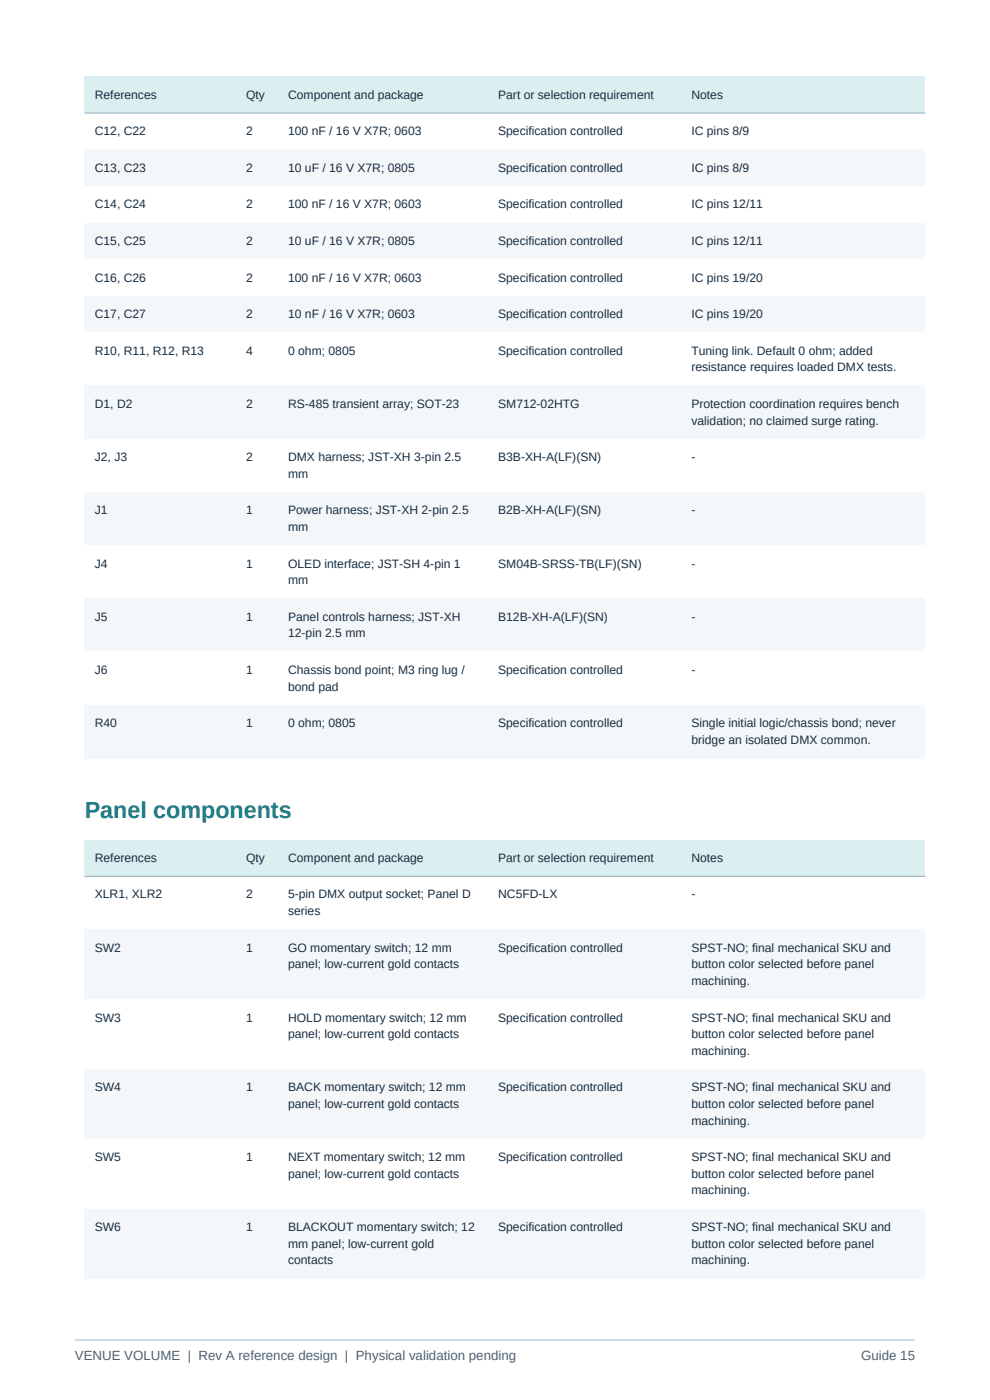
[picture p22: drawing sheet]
<svg xmlns="http://www.w3.org/2000/svg" width="210mm" height="297mm" viewBox="0 0 210 297" stroke-linecap="round" stroke-linejoin="round" font-family="sans-serif">
<defs><g id="words">
<text font-size="4.9" fill="#137d84" x="18" y="173.6">Panel components</text>
<g font-size="2.8" fill="#52606d">
<text x="15.9" y="288.5">VENUE VOLUME | Rev A reference design | Physical validation pending</text>
<text x="182.7" y="288.5">Guide 15</text>
</g>
<g font-size="2.6" fill="#182d40">
<text x="20.1" y="20.9">References</text>
<text x="52.2" y="20.9">Qty</text>
<text x="61.1" y="20.9">Component and package</text>
<text x="105.7" y="20.9">Part or selection requirement</text>
<text x="146.7" y="20.9">Notes</text>
<text x="20.1" y="28.7">C12, C22</text>
<text x="52.2" y="28.7">2</text>
<text x="61.1" y="28.7">100 nF / 16 V X7R; 0603</text>
<text x="105.7" y="28.7">Specification controlled</text>
<text x="146.7" y="28.7">IC pins 8/9</text>
<text x="20.1" y="36.4">C13, C23</text>
<text x="52.2" y="36.4">2</text>
<text x="61.1" y="36.4">10 uF / 16 V X7R; 0805</text>
<text x="105.7" y="36.4">Specification controlled</text>
<text x="146.7" y="36.4">IC pins 8/9</text>
<text x="20.1" y="44.2">C14, C24</text>
<text x="52.2" y="44.2">2</text>
<text x="61.1" y="44.2">100 nF / 16 V X7R; 0603</text>
<text x="105.7" y="44.2">Specification controlled</text>
<text x="146.7" y="44.2">IC pins 12/11</text>
<text x="20.1" y="52">C15, C25</text>
<text x="52.2" y="52">2</text>
<text x="61.1" y="52">10 uF / 16 V X7R; 0805</text>
<text x="105.7" y="52">Specification controlled</text>
<text x="146.7" y="52">IC pins 12/11</text>
<text x="20.1" y="59.7">C16, C26</text>
<text x="52.2" y="59.7">2</text>
<text x="61.1" y="59.7">100 nF / 16 V X7R; 0603</text>
<text x="105.7" y="59.7">Specification controlled</text>
<text x="146.7" y="59.7">IC pins 19/20</text>
<text x="20.1" y="67.5">C17, C27</text>
<text x="52.2" y="67.5">2</text>
<text x="61.1" y="67.5">10 nF / 16 V X7R; 0603</text>
<text x="105.7" y="67.5">Specification controlled</text>
<text x="146.7" y="67.5">IC pins 19/20</text>
<text x="20.1" y="75.2">R10, R11, R12, R13</text>
<text x="52.2" y="75.2">4</text>
<text x="61.1" y="75.2">0 ohm; 0805</text>
<text x="105.7" y="75.2">Specification controlled</text>
<text x="146.7" y="75.2">Tuning link. Default 0 ohm; added</text>
<text x="146.7" y="78.8">resistance requires loaded DMX tests.</text>
<text x="20.1" y="86.5">D1, D2</text>
<text x="52.2" y="86.5">2</text>
<text x="61.1" y="86.5">RS-485 transient array; SOT-23</text>
<text x="105.7" y="86.5">SM712-02HTG</text>
<text x="146.7" y="86.5">Protection coordination requires bench</text>
<text x="146.7" y="90.1">validation; no claimed surge rating.</text>
<text x="20.1" y="97.8">J2, J3</text>
<text x="52.2" y="97.8">2</text>
<text x="61.1" y="97.8">DMX harness; JST-XH 3-pin 2.5</text>
<text x="61.1" y="101.4">mm</text>
<text x="105.7" y="97.8">B3B-XH-A(LF)(SN)</text>
<text x="146.7" y="97.8">-</text>
<text x="20.1" y="109.1">J1</text>
<text x="52.2" y="109.1">1</text>
<text x="61.1" y="109.1">Power harness; JST-XH 2-pin 2.5</text>
<text x="61.1" y="112.6">mm</text>
<text x="105.7" y="109.1">B2B-XH-A(LF)(SN)</text>
<text x="146.7" y="109.1">-</text>
<text x="20.1" y="120.4">J4</text>
<text x="52.2" y="120.4">1</text>
<text x="61.1" y="120.4">OLED interface; JST-SH 4-pin 1</text>
<text x="61.1" y="123.9">mm</text>
<text x="105.7" y="120.4">SM04B-SRSS-TB(LF)(SN)</text>
<text x="146.7" y="120.4">-</text>
<text x="20.1" y="131.7">J5</text>
<text x="52.2" y="131.7">1</text>
<text x="61.1" y="131.7">Panel controls harness; JST-XH</text>
<text x="105.7" y="131.7">B12B-XH-A(LF)(SN)</text>
<text x="146.7" y="131.7">-</text>
<text x="61.1" y="135.2">12-pin 2.5 mm</text>
<text x="20.1" y="143">J6</text>
<text x="52.2" y="143">1</text>
<text x="61.1" y="143">Chassis bond point; M3 ring lug /</text>
<text x="105.7" y="143">Specification controlled</text>
<text x="146.7" y="143">-</text>
<text x="61.1" y="146.5">bond pad</text>
<text x="20.1" y="154.3">R40</text>
<text x="52.2" y="154.3">1</text>
<text x="61.1" y="154.3">0 ohm; 0805</text>
<text x="105.7" y="154.3">Specification controlled</text>
<text x="146.7" y="154.3">Single initial logic/chassis bond; never</text>
<text x="146.7" y="157.8">bridge an isolated DMX common.</text>
<text x="20.1" y="182.8">References</text>
<text x="52.2" y="182.8">Qty</text>
<text x="61.1" y="182.8">Component and package</text>
<text x="105.7" y="182.8">Part or selection requirement</text>
<text x="146.7" y="182.8">Notes</text>
<text x="20.1" y="190.6">XLR1, XLR2</text>
<text x="52.2" y="190.6">2</text>
<text x="61.1" y="190.6">5-pin DMX output socket; Panel D</text>
<text x="105.7" y="190.6">NC5FD-LX</text>
<text x="146.7" y="190.6">-</text>
<text x="61.1" y="194.1">series</text>
<text x="20.1" y="201.9">SW2</text>
<text x="52.2" y="201.9">1</text>
<text x="61.1" y="201.9">GO momentary switch; 12 mm</text>
<text x="105.7" y="201.9">Specification controlled</text>
<text x="146.7" y="201.9">SPST-NO; final mechanical SKU and</text>
<text x="61.1" y="205.4">panel; low-current gold contacts</text>
<text x="146.7" y="205.4">button color selected before panel</text>
<text x="146.7" y="209">machining.</text>
<text x="20.1" y="216.7">SW3</text>
<text x="52.2" y="216.7">1</text>
<text x="61.1" y="216.7">HOLD momentary switch; 12 mm</text>
<text x="61.1" y="220.2">panel; low-current gold contacts</text>
<text x="105.7" y="216.7">Specification controlled</text>
<text x="146.7" y="216.7">SPST-NO; final mechanical SKU and</text>
<text x="146.7" y="220.2">button color selected before panel</text>
<text x="146.7" y="223.8">machining.</text>
<text x="20.1" y="231.5">SW4</text>
<text x="52.2" y="231.5">1</text>
<text x="61.1" y="231.5">BACK momentary switch; 12 mm</text>
<text x="105.7" y="231.5">Specification controlled</text>
<text x="146.7" y="231.5">SPST-NO; final mechanical SKU and</text>
<text x="61.1" y="235.1">panel; low-current gold contacts</text>
<text x="146.7" y="235.1">button color selected before panel</text>
<text x="146.7" y="238.6">machining.</text>
<text x="20.1" y="246.3">SW5</text>
<text x="52.2" y="246.3">1</text>
<text x="61.1" y="246.3">NEXT momentary switch; 12 mm</text>
<text x="61.1" y="249.9">panel; low-current gold contacts</text>
<text x="105.7" y="246.3">Specification controlled</text>
<text x="146.7" y="246.3">SPST-NO; final mechanical SKU and</text>
<text x="146.7" y="249.9">button color selected before panel</text>
<text x="146.7" y="253.4">machining.</text>
<text x="20.1" y="261.2">SW6</text>
<text x="52.2" y="261.2">1</text>
<text x="61.1" y="261.2">BLACKOUT momentary switch; 12</text>
<text x="105.7" y="261.2">Specification controlled</text>
<text x="146.7" y="261.2">SPST-NO; final mechanical SKU and</text>
<text x="61.1" y="264.7">mm panel; low-current gold</text>
<text x="61.1" y="268.2">contacts</text>
<text x="146.7" y="264.7">button color selected before panel</text>
<text x="146.7" y="268.2">machining.</text>
</g>
</g></defs>
<path d="M15.9 284.3h178.2" fill="none" stroke="#cad5df" stroke-width=".35"/>
<path d="M18 16.2h178.2v7.8h-178.2z" fill-rule="evenodd" fill="#dceff0"/>
<path d="M18 24h178.2v7.7h-178.2z" fill-rule="evenodd" fill="#fff"/>
<path d="M18 31.7h178.2v7.8h-178.2z" fill-rule="evenodd" fill="#f4f7f9"/>
<path d="M18 39.5h178.2v7.8h-178.2z" fill-rule="evenodd" fill="#fff"/>
<path d="M18 47.3h178.2v7.7h-178.2z" fill-rule="evenodd" fill="#f4f7f9"/>
<path d="M18 55h178.2v7.8h-178.2z" fill-rule="evenodd" fill="#fff"/>
<path d="M18 62.8h178.2v7.8h-178.2z" fill-rule="evenodd" fill="#f4f7f9"/>
<path d="M18 70.6h178.2v11.2h-178.2z" fill-rule="evenodd" fill="#fff"/>
<path d="M18 81.8h178.2v11.3h-178.2z" fill-rule="evenodd" fill="#f4f7f9"/>
<path d="M18 93.1h178.2v11.3h-178.2z" fill-rule="evenodd" fill="#fff"/>
<path d="M18 104.4h178.2v11.3h-178.2z" fill-rule="evenodd" fill="#f4f7f9"/>
<path d="M18 115.7h178.2v11.3h-178.2z" fill-rule="evenodd" fill="#fff"/>
<path d="M18 127h178.2v11.3h-178.2z" fill-rule="evenodd" fill="#f4f7f9"/>
<path d="M18 138.3h178.2v11.3h-178.2z" fill-rule="evenodd" fill="#fff"/>
<path d="M18 149.6h178.2v11.3h-178.2z" fill-rule="evenodd" fill="#f4f7f9"/>
<path d="M18 24h178.2" fill="none" stroke="#94a9ba" stroke-width=".21"/>
<path d="M18 178.2h178.2v7.7h-178.2z" fill-rule="evenodd" fill="#dceff0"/>
<path d="M18 185.9h178.2v11.3h-178.2z" fill-rule="evenodd" fill="#fff"/>
<path d="M18 197.2h178.2v14.8h-178.2z" fill-rule="evenodd" fill="#f4f7f9"/>
<path d="M18 212h178.2v14.8h-178.2z" fill-rule="evenodd" fill="#fff"/>
<path d="M18 226.8h178.2v14.9h-178.2z" fill-rule="evenodd" fill="#f4f7f9"/>
<path d="M18 241.7h178.2v14.8h-178.2z" fill-rule="evenodd" fill="#fff"/>
<path d="M18 256.5h178.2v14.8h-178.2z" fill-rule="evenodd" fill="#f4f7f9"/>
<path d="M18 185.9h178.2" fill="none" stroke="#94a9ba" stroke-width=".21"/>
<use href="#words"/>
</svg>
